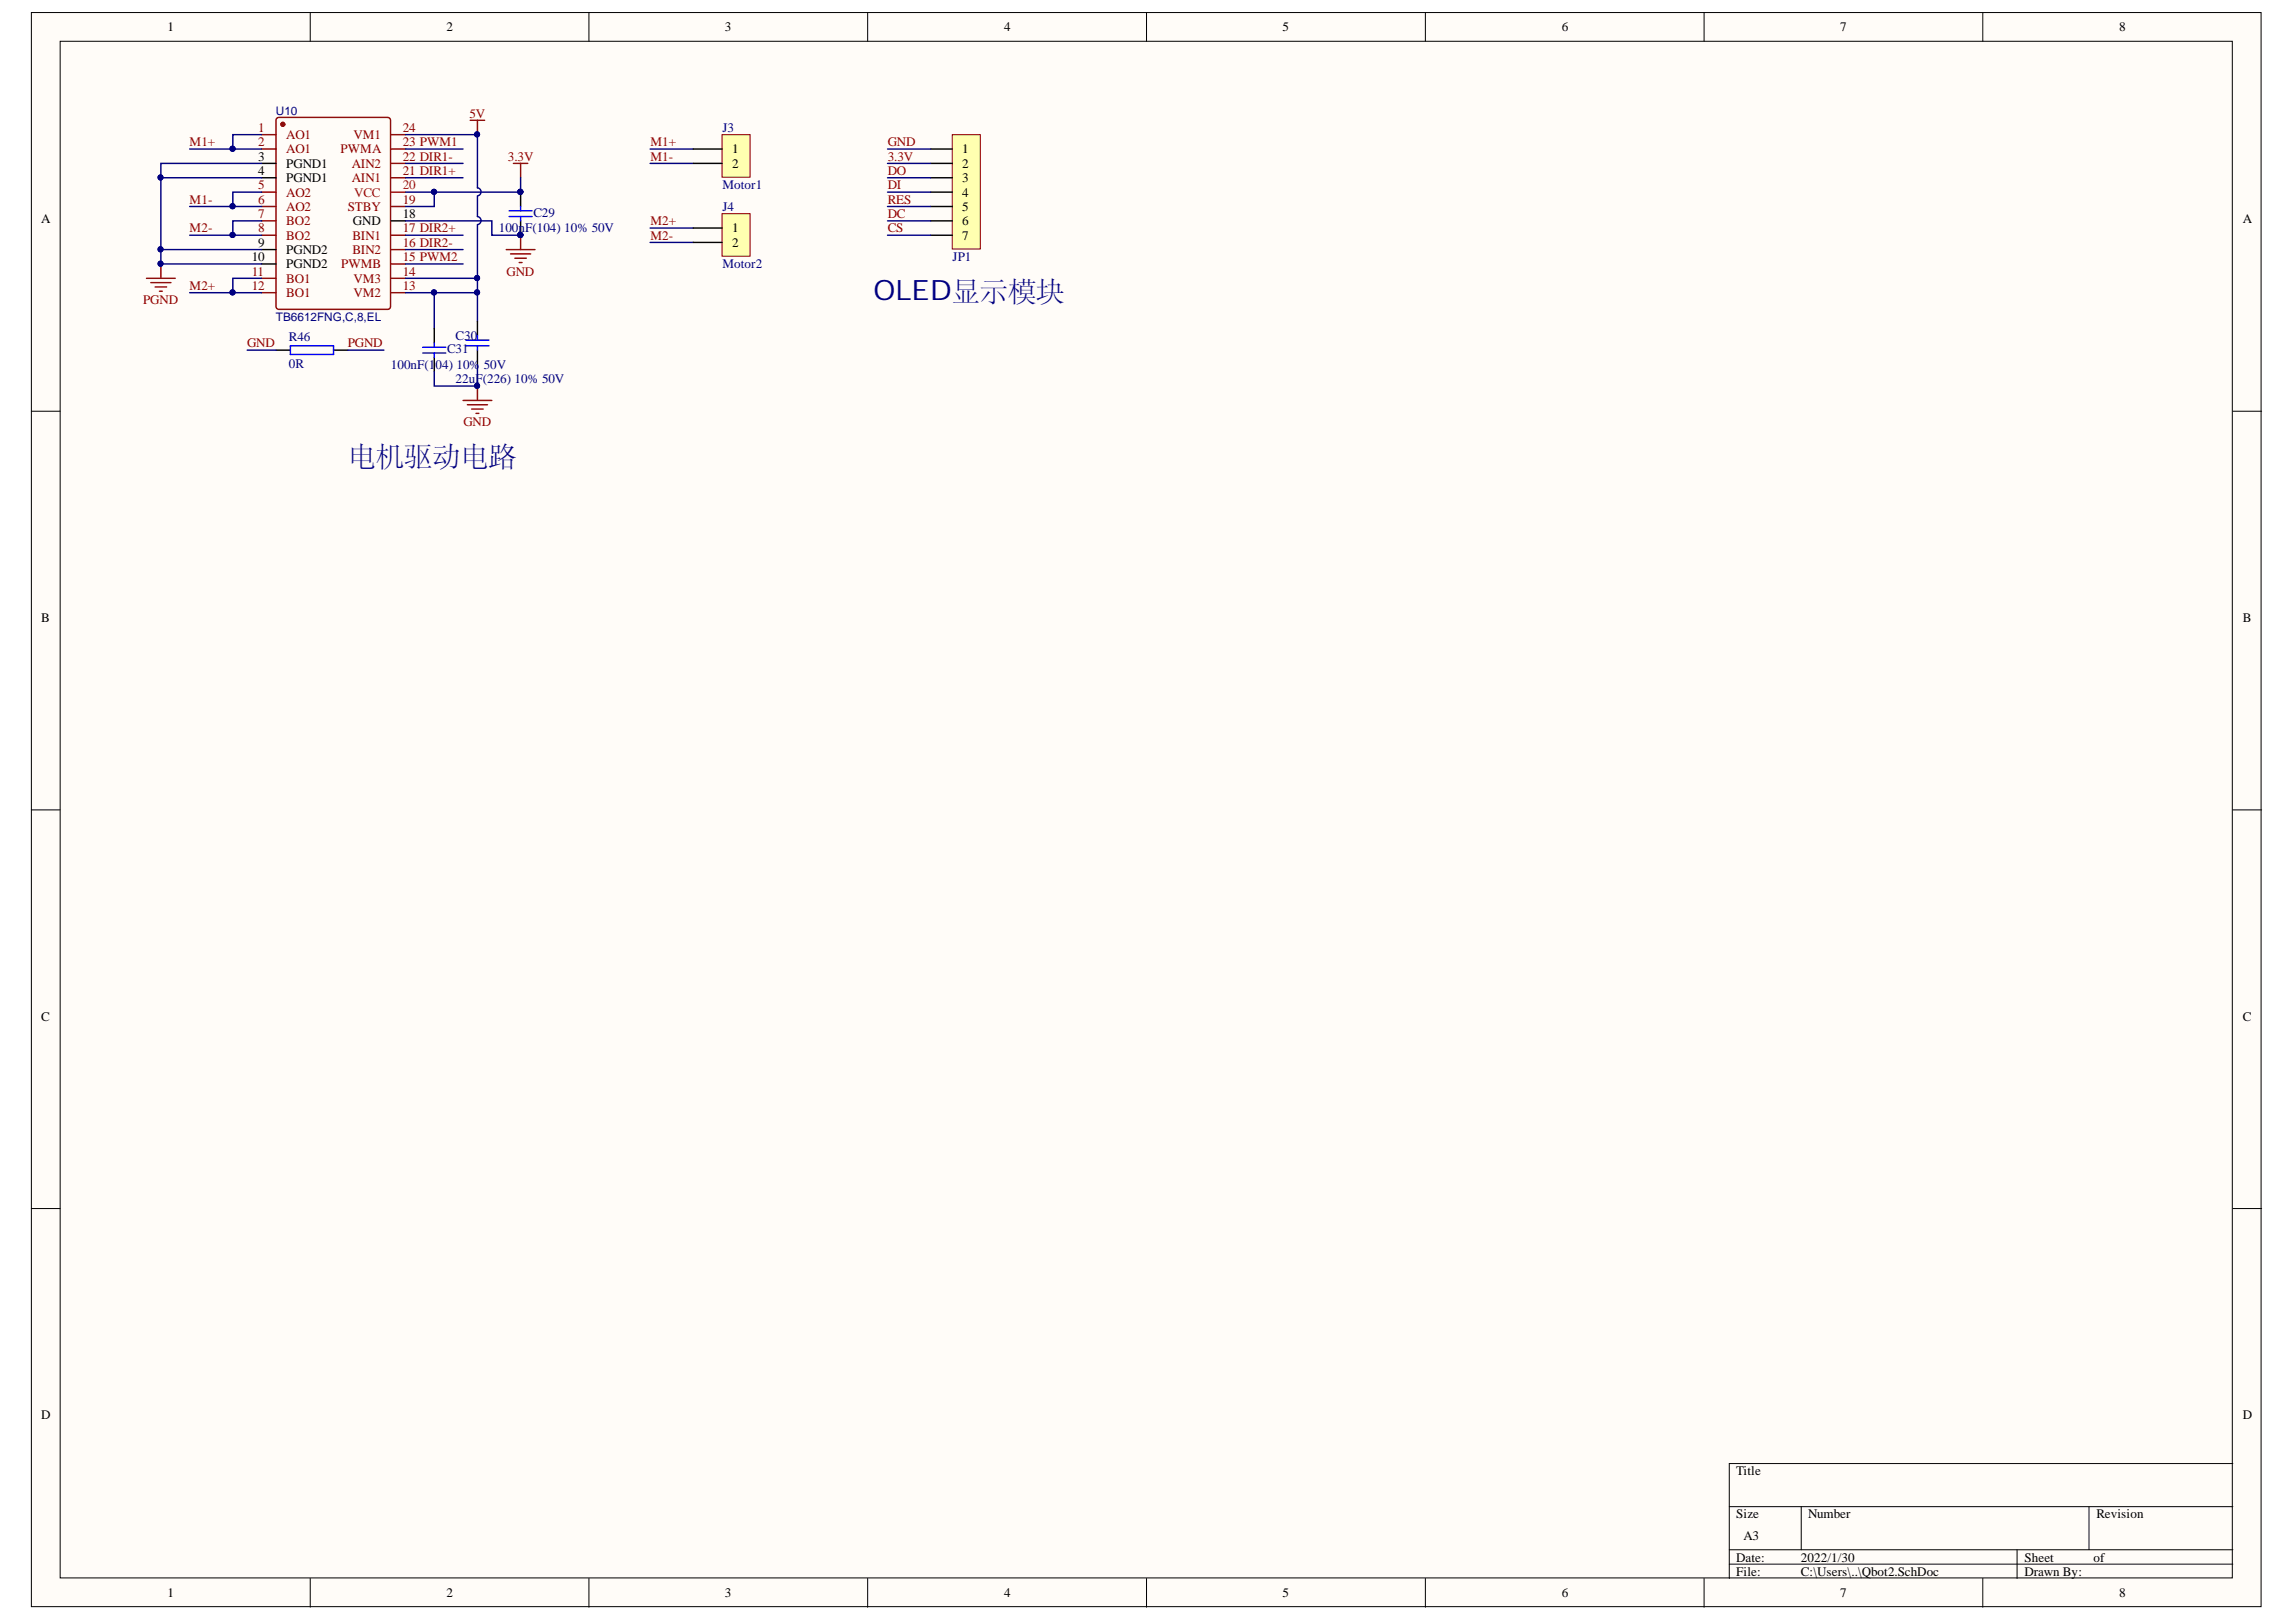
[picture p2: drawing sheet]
<svg xmlns="http://www.w3.org/2000/svg" width="297mm" height="210mm" viewBox="0 0 297 210" stroke-linecap="round" stroke-linejoin="round" font-family="sans-serif">
<defs><g id="words">
<g font-size="3.6" fill="#000080">
<text x="113" y="38.8">OLED显示模块</text>
<text x="45" y="60.2">电机驱动电路</text>
</g>
<g font-size="1.7">
<text x="21.6" y="4.1">1</text>
<text x="57.8" y="4.1">2</text>
<text x="93.8" y="4.1">3</text>
<text x="129.9" y="4.1">4</text>
<text x="165.9" y="4.1">5</text>
<text x="202" y="4.1">6</text>
<text x="238.1" y="4.1">7</text>
<text x="274.2" y="4.1">8</text>
<text x="33.4" y="20.8">3</text>
<text x="33.4" y="22.6">4</text>
<text x="37" y="21.7">PGND1</text>
<text x="37" y="23.6">PGND1</text>
<text x="94.7" y="19.9">1</text>
<text x="94.7" y="21.7">2</text>
<text x="124.5" y="19.9">1</text>
<text x="124.5" y="21.7">2</text>
<text x="124.5" y="23.6">3</text>
<text x="5.3" y="28.9">A</text>
<text x="45.7" y="29.1">GND</text>
<text x="52.1" y="28.2">18</text>
<text x="124.5" y="25.4">4</text>
<text x="124.5" y="27.3">5</text>
<text x="124.5" y="29.1">6</text>
<text x="290.2" y="28.9">A</text>
<text x="32.6" y="33.8">10</text>
<text x="33.4" y="31.9">9</text>
<text x="37" y="32.9">PGND2</text>
<text x="37" y="34.7">PGND2</text>
<text x="94.7" y="30.1">1</text>
<text x="94.7" y="31.9">2</text>
<text x="124.5" y="31">7</text>
<text x="5.3" y="80.5">B</text>
<text x="290.2" y="80.5">B</text>
<text x="5.3" y="132.1">C</text>
<text x="290.2" y="132.1">C</text>
<text x="5.3" y="183.7">D</text>
<text x="290.2" y="183.7">D</text>
<text x="224.6" y="190.9">Title</text>
<text x="224.6" y="196.5">Size</text>
<text x="233.9" y="196.5">Number</text>
<text x="271.2" y="196.5">Revision</text>
<text x="224.6" y="202.1">Date:</text>
<text x="224.6" y="203.9">File:</text>
<text x="225.5" y="199.3">A3</text>
<text x="233" y="202.1">2022/1/30</text>
<text x="233" y="203.9">C:\Users\..\Qbot2.SchDoc</text>
<text x="261.9" y="202.1">Sheet</text>
<text x="261.9" y="203.9">Drawn By:</text>
<text x="270.8" y="202.1">of</text>
<text x="21.6" y="206.7">1</text>
<text x="57.8" y="206.7">2</text>
<text x="93.8" y="206.7">3</text>
<text x="129.9" y="206.7">4</text>
<text x="165.9" y="206.7">5</text>
<text x="202" y="206.7">6</text>
<text x="238.1" y="206.7">7</text>
<text x="274.2" y="206.7">8</text>
</g>
<g font-size="1.7" fill="#800">
<text x="33.4" y="17.1">1</text>
<text x="37" y="18">AO1</text>
<text x="45.8" y="18">VM1</text>
<text x="52.1" y="17.1">24</text>
<text x="33.4" y="18.9">2</text>
<text x="37" y="19.9">AO1</text>
<text x="44.1" y="19.9">PWMA</text>
<text x="45.5" y="23.6">AIN1</text>
<text x="45.5" y="21.7">AIN2</text>
<text x="52.1" y="22.6">21 DIR1+</text>
<text x="52.1" y="20.8">22 DIR1-</text>
<text x="52.1" y="18.9">23 PWM1</text>
<text x="33.4" y="24.5">5</text>
<text x="33.4" y="26.4">6</text>
<text x="33.4" y="28.2">7</text>
<text x="37" y="25.4">AO2</text>
<text x="37" y="27.3">AO2</text>
<text x="37" y="29.1">BO2</text>
<text x="45" y="27.3">STBY</text>
<text x="52.1" y="26.4">19</text>
<text x="32.6" y="35.7">11</text>
<text x="33.4" y="30.1">8</text>
<text x="37" y="31">BO2</text>
<text x="44.1" y="34.7">PWMB</text>
<text x="45.6" y="32.9">BIN2</text>
<text x="45.6" y="31">BIN1</text>
<text x="52.1" y="35.7">14</text>
<text x="52.1" y="33.8">15 PWM2</text>
<text x="52.1" y="31.9">16 DIR2-</text>
<text x="52.1" y="30.1">17 DIR2+</text>
<text x="32.6" y="37.5">12</text>
<text x="37" y="36.6">BO1</text>
<text x="37" y="38.4">BO1</text>
<text x="45.8" y="38.4">VM2</text>
<text x="45.8" y="36.6">VM3</text>
<text x="52.1" y="37.5">13</text>
</g>
<g font-size="1.7" fill="#980000">
<text x="60.7" y="15.2">5V</text>
<text x="24.5" y="18.9">M1+</text>
<text x="65.7" y="20.8">3.3V</text>
<text x="84.1" y="18.9">M1+</text>
<text x="84.1" y="20.8">M1-</text>
<text x="114.8" y="18.9">GND</text>
<text x="114.8" y="20.8">3.3V</text>
<text x="114.8" y="22.6">DO</text>
<text x="24.5" y="26.4">M1-</text>
<text x="84.1" y="29.1">M2+</text>
<text x="114.8" y="24.5">DI</text>
<text x="114.8" y="26.4">RES</text>
<text x="114.8" y="28.2">DC</text>
<text x="24.5" y="30.1">M2-</text>
<text x="65.5" y="35.7">GND</text>
<text x="84.1" y="31">M2-</text>
<text x="114.8" y="30.1">CS</text>
<text x="18.5" y="39.4">PGND</text>
<text x="24.5" y="37.5">M2+</text>
<text x="32" y="44.9">GND</text>
<text x="45" y="44.9">PGND</text>
<text x="60" y="55.2">GND</text>
</g>
<g font-size="1.7" fill="#000080">
<text x="93.5" y="17.1">J3</text>
<text x="69" y="28">C29</text>
<text x="93.5" y="24.5">Motor1</text>
<text x="93.5" y="27.3">J4</text>
<text x="64.5" y="30.1">100nF(104) 10% 50V</text>
<text x="93.5" y="34.7">Motor2</text>
<text x="123.2" y="33.8">JP1</text>
<text x="37.4" y="44.2">R46</text>
<text x="37.4" y="47.6">0R</text>
<text x="50.6" y="47.7">100nF(104) 10%</text>
<text x="57.8" y="45.7">C31</text>
<text x="58.9" y="44">C30</text>
<text x="62.6" y="47.7">50V</text>
<text x="58.9" y="49.6">22uF(226) 10% 50V</text>
</g>
<g font-size="1.7" fill="#f00">
<text x="45.8" y="25.4">VCC</text>
<text x="52.1" y="24.5">20</text>
</g>
<g font-size="1.5" fill="#000080">
<text x="35.7" y="14.9">U10</text>
<text x="35.7" y="41.5">TB6612FNG,C,8,EL</text>
</g>
</g></defs>
<g fill="#fffcf8" stroke="#000" stroke-width=".13">
<path d="M4.1 1.6h288.4v206.3h-288.4z"/>
<path d="M7.8 5.3h281v198.9h-281z"/>
</g>
<g fill="none" stroke="#000" stroke-width=".13">
<path d="M40.1 1.6v3.7M76.2 1.6v3.7M112.3 1.6v3.7M148.3 1.6v3.7M184.4 1.6v3.7M220.5 1.6v3.7M256.5 1.6v3.7M4.1 53.2h3.7M288.9 53.2h3.7M4.1 104.8h3.7M288.9 104.8h3.7M4.1 156.4h3.7"/>
<path d="M288.9 156.4h3.7M223.7 195h65.2M233 195v5.6M270.3 195v5.6M288.9 189.4h-65.2v14.9M40.1 204.3v3.7M76.2 204.3v3.7M112.3 204.3v3.7M148.3 204.3v3.7M184.4 204.3v3.7M220.5 204.3v3.7M223.7 200.6h65.2"/>
<path d="M223.7 202.4h65.2M256.5 204.3v3.7M261 200.6v3.7"/>
</g>
<circle cx="36.6" cy="16.1" r=".24" fill="#800" stroke="#800" stroke-width=".19"/>
<g fill="none" stroke="#800" stroke-width=".19">
<path d="M33.8 17.4h1.9M33.8 19.3h1.9M35.8 15.4l.3-.2h14.1l.3 .2v24.3l-.2 .3h-14.2l-.3-.2zM50.6 17.4h1.9M50.6 19.3h1.9M33.8 24.9h1.9M33.8 26.7h1.9M33.8 28.6h1.9M33.8 30.4h1.9M33.8 36h1.9M33.8 37.9h1.9M50.6 26.7h1.9"/>
<path d="M50.6 30.4h1.9M50.6 36h1.9M50.6 37.9h1.9M50.6 34.2h1.9M50.6 32.3h1.9M50.6 23h1.9M50.6 21.1h1.9"/>
</g>
<g fill="none" stroke="#000" stroke-width=".19">
<path d="M33.8 21.1h1.9M33.8 23h1.9M33.8 32.3h1.9M33.8 34.2h1.9M50.6 28.6h1.9M67.4 24.9v1.8M67.4 28.6v1.8M35.7 45.3h1.9M43.2 45.3h1.8M56.2 42.5v1.9M56.2 46.2v1.9M61.8 41.6v1.9"/>
<path d="M61.8 45.3v1.9"/>
</g>
<path d="M50.6 24.9h1.9" fill="none" stroke="#f00" stroke-width=".19"/>
<g fill="none" stroke="#000080" stroke-width=".19">
<path d="M24.5 19.3h5.6M33.8 17.4h-3.7v1.9h3.7M52.5 17.4h9.3v6.9M52.5 19.3h7.4M84.1 19.3h5.6M20.8 32.3h13M20.8 23h13M24.5 26.7h9.3M24.5 30.4h9.3M24.5 37.9h9.3M33.8 24.9h-3.7v1.8M33.8 28.6h-3.7v1.8"/>
<path d="M33.8 36h-3.7v1.9M33.8 21.1h-13v13.1h13M52.5 28.6h11.1v1.8h3.8M52.5 36h9.3v1.9h-9.3M52.5 32.3h7.4M52.5 23h7.4M52.5 21.1h7.4M52.5 30.4h7.4M52.5 34.2h7.4M56.2 24.9v1.8h-3.7M56.2 37.9v4.6M61.8 28a.52 .52 0 0 1 .4 .5 .52 .52 0 0 1-.4 .6"/>
<path d="M61.8 24.3a.52 .52 0 0 1 .4 .5 .52 .52 0 0 1-.4 .5M61.8 25.4v2.6M61.8 29.1v6.9M61.8 37.9v3.7M67.4 23v1.9h-14.9M84.1 21.1h5.6M84.1 29.5h5.6M84.1 31.4h5.6M32 45.3h3.7M45 45.3h4.7M61.8 47.2v2.8h-5.6v-1.9"/>
</g>
<g fill="#000080" stroke="#000080" stroke-width=".13">
<circle cx="30.1" cy="19.2" r=".33"/>
<circle cx="30.1" cy="26.7" r=".33"/>
<circle cx="30.1" cy="30.4" r=".33"/>
<circle cx="30.1" cy="37.8" r=".33"/>
<circle cx="20.8" cy="34.1" r=".33"/>
<circle cx="20.8" cy="32.3" r=".33"/>
<circle cx="20.8" cy="23" r=".33"/>
<circle cx="67.3" cy="30.4" r=".33"/>
<circle cx="67.3" cy="24.8" r=".33"/>
<circle cx="56.1" cy="24.8" r=".33"/>
<circle cx="61.7" cy="36" r=".33"/>
<circle cx="61.7" cy="17.4" r=".33"/>
<circle cx="61.7" cy="37.8" r=".33"/>
<circle cx="56.1" cy="37.8" r=".33"/>
<circle cx="61.7" cy="49.9" r=".33"/>
</g>
<g fill="none" stroke="#980000" stroke-width=".19">
<path d="M60.8 15.6h1.9M61.8 15.6v1.8M19 36h3.7M19.5 36.6h2.6M20.1 37.1h1.5M20.6 37.7h.4M20.8 34.2v1.8M65.5 32.3h3.7M66 32.9h2.7M66.4 21.1h1.9M66.6 33.4h1.5M67.2 34h.3"/>
<path d="M67.4 21.1v1.9M67.4 30.4v1.9M59.9 51.8h3.7M60.5 52.4h2.6M61 52.9h1.5M61.6 53.5h.4M61.8 50v1.8"/>
</g>
<g fill="none" stroke="#00f" stroke-width=".19">
<path d="M65.9 27.3h2.9M65.9 28h2.9M67.4 26.7v.6M67.4 28v.6M37.6 44.8h5.6v1.1h-5.6zM54.7 44.9h3M54.7 45.7h3M56.2 44.4v.5M56.2 45.7v.5M60.3 44.8h3M60.3 44h3M61.8 43.5v.5"/>
<path d="M61.8 44.8v.5"/>
</g>
<path d="M123.2 17.4h3.6v14.8h-3.6z" fill="#ffffb0" stroke="#800000" stroke-width=".13"/>
<path d="M120.4 19.3h2.8M120.4 21.1h2.8M120.4 23h2.8M120.4 24.9h2.8M120.4 26.7h2.8M120.4 28.6h2.8M120.4 30.4h2.8" fill="none" stroke="#000" stroke-width=".19"/>
<path d="M114.8 19.3h5.6M114.8 21.1h5.6M114.8 23h5.6M114.8 24.9h5.6M114.8 26.7h5.6M114.8 28.6h5.6M114.8 30.4h5.6" fill="none" stroke="#000080" stroke-width=".19"/>
<path d="M93.4 17.4h3.6v5.5h-3.6z" fill="#ffffb0" stroke="#800000" stroke-width=".13"/>
<path d="M89.7 19.3h3.7M89.7 21.1h3.7" fill="none" stroke="#000" stroke-width=".19"/>
<path d="M93.4 27.7h3.6v5.5h-3.6z" fill="#ffffb0" stroke="#800000" stroke-width=".13"/>
<path d="M89.7 29.5h3.7M89.7 31.4h3.7" fill="none" stroke="#000" stroke-width=".19"/>
<use href="#words"/>
</svg>
